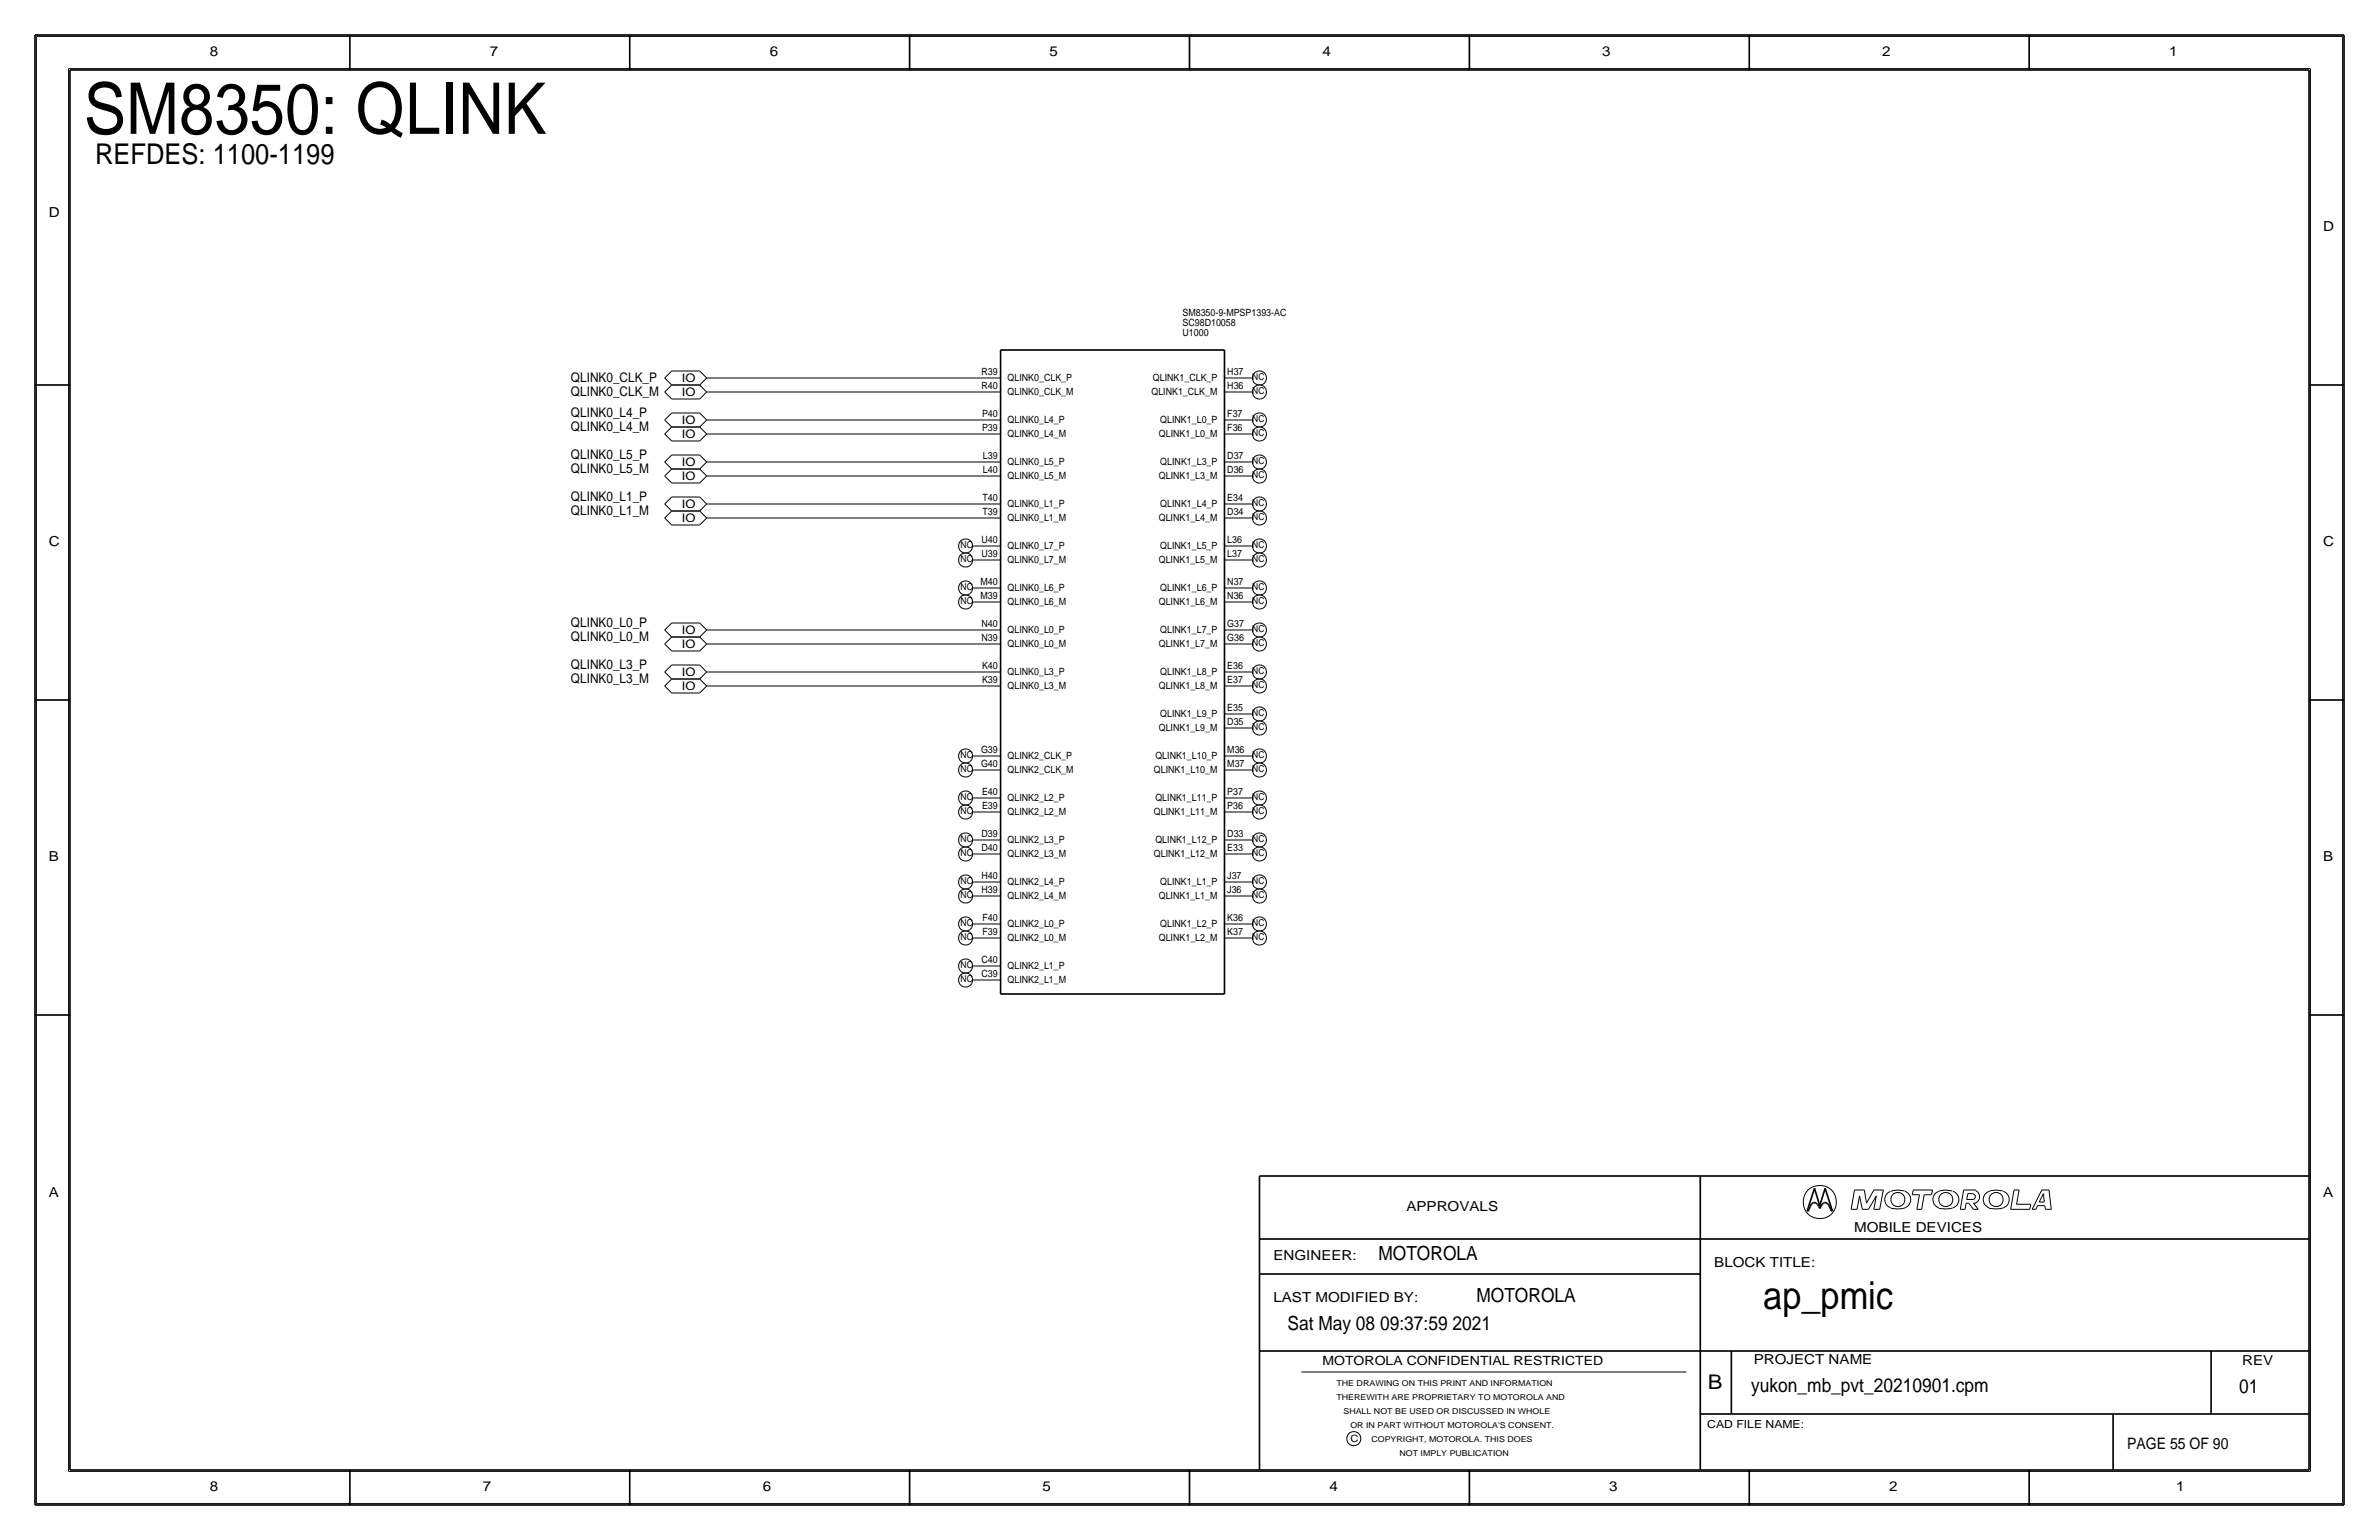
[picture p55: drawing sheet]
<svg xmlns="http://www.w3.org/2000/svg" width="432mm" height="279mm" viewBox="0 0 432 279" stroke-linecap="round" stroke-linejoin="round" font-family="sans-serif">
<defs><g id="words">
<text font-size="12.9" x="15.2" y="24.3">SM8350: QLINK</text>
<text font-size="7" x="320" y="237.5">ap_pmic</text>
<text font-size="5.2" x="17.3" y="29.8">REFDES: 1100-1199</text>
<text font-size="3.7" x="310" y="252.1">B</text>
<g font-size="3.5">
<text x="250.2" y="228.6">MOTOROLA</text>
<text x="268" y="236.2">MOTOROLA</text>
<text x="233.7" y="241.3">Sat May 08 09:37:59 2021</text>
<text x="317.9" y="252.6">yukon_mb_pvt_20210901.cpm</text>
<text x="406.4" y="252.7">01</text>
</g>
<text font-size="2.9" x="386.1" y="262.9">PAGE 55 OF 90</text>
<g font-size="2.5">
<text x="38.1" y="10.2">8</text>
<text x="88.9" y="10.2">7</text>
<text x="139.7" y="10.2">6</text>
<text x="190.5" y="10.2">5</text>
<text x="240" y="10.2">4</text>
<text x="290.8" y="10.2">3</text>
<text x="341.6" y="10.2">2</text>
<text x="393.7" y="10.2">1</text>
<text x="8.9" y="39.4">D</text>
<text x="421.6" y="41.9">D</text>
<text x="8.9" y="99.1">C</text>
<text x="421.6" y="99.1">C</text>
<text x="8.9" y="156.2">B</text>
<text x="421.6" y="156.2">B</text>
<text x="8.9" y="217.2">A</text>
<text x="255.3" y="219.7">APPROVALS</text>
<text x="421.6" y="217.2">A</text>
<text x="336.5" y="223.5">MOBILE DEVICES</text>
<text x="231.1" y="228.6">ENGINEER:</text>
<text x="311.1" y="229.9">BLOCK TITLE:</text>
<text x="231.1" y="236.2">LAST MODIFIED BY:</text>
<text x="318.3" y="247.5">PROJECT NAME</text>
<text x="407" y="247.6">REV</text>
<text x="38.1" y="270.5">8</text>
<text x="87.6" y="270.5">7</text>
<text x="138.4" y="270.5">6</text>
<text x="189.2" y="270.5">5</text>
<text x="241.3" y="270.5">4</text>
<text x="292.1" y="270.5">3</text>
<text x="342.9" y="270.5">2</text>
<text x="395" y="270.5">1</text>
</g>
<g font-size="2.4">
<text x="103.6" y="69.3">QLINK0_CLK_P</text>
<text x="103.6" y="71.9">QLINK0_CLK_M</text>
<text x="103.6" y="75.7">QLINK0_L4_P</text>
<text x="103.6" y="83.3">QLINK0_L5_P</text>
<text x="103.6" y="78.2">QLINK0_L4_M</text>
<text x="103.6" y="85.9">QLINK0_L5_M</text>
<text x="103.6" y="90.9">QLINK0_L1_P</text>
<text x="103.6" y="93.5">QLINK0_L1_M</text>
<text x="103.6" y="113.8">QLINK0_L0_P</text>
<text x="103.6" y="116.3">QLINK0_L0_M</text>
<text x="103.6" y="121.4">QLINK0_L3_P</text>
<text x="103.6" y="124">QLINK0_L3_M</text>
</g>
<text font-size="2.3" x="240" y="247.6">MOTOROLA CONFIDENTIAL RESTRICTED</text>
<g font-size="2.1">
<text x="123.8" y="71.8">IO</text>
<text x="123.8" y="69.3">IO</text>
<text x="123.8" y="76.9">IO</text>
<text x="123.8" y="79.5">IO</text>
<text x="123.8" y="87.1">IO</text>
<text x="123.8" y="84.5">IO</text>
<text x="123.8" y="94.7">IO</text>
<text x="123.8" y="92.2">IO</text>
<text x="123.8" y="117.6">IO</text>
<text x="123.8" y="115">IO</text>
<text x="123.8" y="125.2">IO</text>
<text x="123.8" y="122.6">IO</text>
</g>
<text font-size="2" x="309.9" y="259.1">CAD FILE NAME:</text>
<g font-size="1.8">
<text x="214.6" y="57.3">SM8350-9-MPSP1393-AC</text>
<text x="214.6" y="59.1">SC98D10058</text>
<text x="214.6" y="61">U1000</text>
<text x="178.2" y="70.6">R40</text>
<text x="178.2" y="68.1">R39</text>
<text x="182.9" y="69.2">QLINK0_CLK_P</text>
<text x="182.9" y="71.7">QLINK0_CLK_M</text>
<text x="209" y="71.7">QLINK1_CLK_M</text>
<text x="209.3" y="69.2">QLINK1_CLK_P</text>
<text x="222.8" y="70.6">H36</text>
<text x="222.8" y="68.1">H37</text>
<text x="178.2" y="75.7">P40</text>
<text x="182.9" y="76.8">QLINK0_L4_P</text>
<text x="210.6" y="76.8">QLINK1_L0_P</text>
<text x="222.8" y="75.7">F37</text>
<text x="178.2" y="78.2">P39</text>
<text x="178.4" y="83.3">L39</text>
<text x="182.9" y="79.3">QLINK0_L4_M</text>
<text x="210.3" y="79.3">QLINK1_L0_M</text>
<text x="222.8" y="78.2">F36</text>
<text x="222.8" y="83.3">D37</text>
<text x="178.4" y="85.9">L40</text>
<text x="182.9" y="84.4">QLINK0_L5_P</text>
<text x="182.9" y="87">QLINK0_L5_M</text>
<text x="210.3" y="87">QLINK1_L3_M</text>
<text x="210.6" y="84.4">QLINK1_L3_P</text>
<text x="222.8" y="85.8">D36</text>
<text x="178.3" y="93.5">T39</text>
<text x="178.3" y="90.9">T40</text>
<text x="182.9" y="92.1">QLINK0_L1_P</text>
<text x="182.9" y="94.6">QLINK0_L1_M</text>
<text x="210.3" y="94.6">QLINK1_L4_M</text>
<text x="210.6" y="92">QLINK1_L4_P</text>
<text x="222.8" y="93.5">D34</text>
<text x="222.8" y="90.9">E34</text>
<text x="178.2" y="101.1">U39</text>
<text x="178.2" y="98.6">U40</text>
<text x="182.9" y="99.7">QLINK0_L7_P</text>
<text x="210.6" y="99.7">QLINK1_L5_P</text>
<text x="222.8" y="101.1">L37</text>
<text x="222.8" y="98.5">L36</text>
<text x="178" y="106.2">M40</text>
<text x="182.9" y="102.2">QLINK0_L7_M</text>
<text x="182.9" y="107.3">QLINK0_L6_P</text>
<text x="210.3" y="102.2">QLINK1_L5_M</text>
<text x="210.6" y="107.3">QLINK1_L6_P</text>
<text x="222.8" y="106.2">N37</text>
<text x="178" y="108.7">M39</text>
<text x="178.2" y="113.8">N40</text>
<text x="182.9" y="109.8">QLINK0_L6_M</text>
<text x="210.3" y="109.8">QLINK1_L6_M</text>
<text x="222.8" y="108.7">N36</text>
<text x="222.8" y="113.8">G37</text>
<text x="178.2" y="116.3">N39</text>
<text x="182.9" y="114.9">QLINK0_L0_P</text>
<text x="182.9" y="117.5">QLINK0_L0_M</text>
<text x="210.3" y="117.5">QLINK1_L7_M</text>
<text x="210.6" y="114.9">QLINK1_L7_P</text>
<text x="222.8" y="116.3">G36</text>
<text x="178.2" y="124">K39</text>
<text x="178.2" y="121.4">K40</text>
<text x="182.9" y="122.5">QLINK0_L3_P</text>
<text x="182.9" y="125.1">QLINK0_L3_M</text>
<text x="210.3" y="125.1">QLINK1_L8_M</text>
<text x="210.6" y="122.5">QLINK1_L8_P</text>
<text x="222.8" y="123.9">E37</text>
<text x="222.8" y="121.4">E36</text>
<text x="210.6" y="130.2">QLINK1_L9_P</text>
<text x="222.8" y="131.6">D35</text>
<text x="222.8" y="129">E35</text>
<text x="178.1" y="136.6">G39</text>
<text x="182.9" y="137.8">QLINK2_CLK_P</text>
<text x="209.7" y="137.8">QLINK1_L10_P</text>
<text x="210.3" y="132.7">QLINK1_L9_M</text>
<text x="222.8" y="136.7">M36</text>
<text x="178.1" y="139.2">G40</text>
<text x="182.9" y="140.3">QLINK2_CLK_M</text>
<text x="209.4" y="140.3">QLINK1_L10_M</text>
<text x="222.8" y="139.2">M37</text>
<text x="178.2" y="146.8">E39</text>
<text x="178.2" y="144.3">E40</text>
<text x="182.9" y="145.4">QLINK2_L2_P</text>
<text x="182.9" y="147.9">QLINK2_L2_M</text>
<text x="209.4" y="147.9">QLINK1_L11_M</text>
<text x="209.7" y="145.4">QLINK1_L11_P</text>
<text x="222.8" y="146.8">P36</text>
<text x="222.8" y="144.3">P37</text>
<text x="178.2" y="154.4">D40</text>
<text x="178.2" y="151.8">D39</text>
<text x="182.9" y="153">QLINK2_L3_P</text>
<text x="182.9" y="155.5">QLINK2_L3_M</text>
<text x="209.4" y="155.5">QLINK1_L12_M</text>
<text x="209.7" y="153">QLINK1_L12_P</text>
<text x="222.8" y="154.4">E33</text>
<text x="222.8" y="151.8">D33</text>
<text x="178.2" y="162">H39</text>
<text x="178.2" y="159.5">H40</text>
<text x="182.9" y="160.6">QLINK2_L4_P</text>
<text x="210.6" y="160.6">QLINK1_L1_P</text>
<text x="222.8" y="159.5">J37</text>
<text x="178.3" y="167.1">F40</text>
<text x="182.9" y="163.1">QLINK2_L4_M</text>
<text x="210.3" y="163.1">QLINK1_L1_M</text>
<text x="222.8" y="162">J36</text>
<text x="222.8" y="167.1">K36</text>
<text x="178.3" y="169.6">F39</text>
<text x="182.9" y="168.2">QLINK2_L0_P</text>
<text x="182.9" y="170.7">QLINK2_L0_M</text>
<text x="210.3" y="170.7">QLINK1_L2_M</text>
<text x="210.6" y="168.2">QLINK1_L2_P</text>
<text x="222.8" y="169.6">K37</text>
<text x="178.2" y="177.2">C39</text>
<text x="178.2" y="174.7">C40</text>
<text x="182.9" y="175.8">QLINK2_L1_P</text>
<text x="182.9" y="178.4">QLINK2_L1_M</text>
<text x="245.1" y="261.6">C</text>
</g>
<g font-size="1.7">
<text x="227.3" y="71.5">NC</text>
<text x="227.3" y="69">NC</text>
<text x="227.3" y="76.6">NC</text>
<text x="227.3" y="79.1">NC</text>
<text x="227.3" y="86.8">NC</text>
<text x="227.3" y="84.2">NC</text>
<text x="227.3" y="94.4">NC</text>
<text x="227.3" y="91.8">NC</text>
<text x="174.3" y="99.5">NC</text>
<text x="227.3" y="99.5">NC</text>
<text x="174.3" y="107.1">NC</text>
<text x="174.3" y="102">NC</text>
<text x="227.3" y="107.1">NC</text>
<text x="227.3" y="102">NC</text>
<text x="174.3" y="109.6">NC</text>
<text x="227.3" y="109.6">NC</text>
<text x="227.3" y="117.2">NC</text>
<text x="227.3" y="114.7">NC</text>
<text x="227.3" y="124.9">NC</text>
<text x="227.3" y="122.3">NC</text>
<text x="227.3" y="129.9">NC</text>
<text x="174.3" y="137.6">NC</text>
<text x="227.3" y="137.6">NC</text>
<text x="227.3" y="132.5">NC</text>
<text x="174.3" y="140.1">NC</text>
<text x="227.3" y="140.1">NC</text>
<text x="174.3" y="147.7">NC</text>
<text x="174.3" y="145.2">NC</text>
<text x="227.3" y="147.7">NC</text>
<text x="227.3" y="145.2">NC</text>
<text x="174.3" y="155.3">NC</text>
<text x="174.3" y="152.8">NC</text>
<text x="227.3" y="155.3">NC</text>
<text x="227.3" y="152.8">NC</text>
<text x="174.3" y="160.4">NC</text>
<text x="227.3" y="160.4">NC</text>
<text x="174.3" y="163">NC</text>
<text x="227.3" y="163">NC</text>
<text x="174.3" y="170.6">NC</text>
<text x="174.3" y="168">NC</text>
<text x="227.3" y="170.6">NC</text>
<text x="227.3" y="168">NC</text>
<text x="174.3" y="175.7">NC</text>
<text x="174.3" y="178.2">NC</text>
</g>
<g font-size="1.5">
<text x="242.6" y="251.5">THE DRAWING ON THIS PRINT AND INFORMATION</text>
<text x="242.6" y="254">THEREWITH ARE PROPRIETARY TO MOTOROLA AND</text>
<text x="243.8" y="256.5">SHALL NOT BE USED OR DISCUSSED IN WHOLE</text>
<text x="245.1" y="259.1">OR IN PART WITHOUT MOTOROLA'S CONSENT.</text>
<text x="248.9" y="261.6">COPYRIGHT, MOTOROLA. THIS DOES</text>
<text x="254" y="264.2">NOT IMPLY PUBLICATION</text>
</g>
</g></defs>
<!-- layer: Nets -->
<path d="M129.5 71.1h49.6zM129.5 68.6h49.6zM129.5 78.7h49.6zM129.5 76.2h49.6zM129.5 94h49.6zM129.5 91.4h49.6zM129.5 86.4h49.6zM129.5 83.8h49.6zM129.5 116.8h49.6zM129.5 114.3h49.6zM129.5 124.5h49.6zM129.5 121.9h49.6z" fill="none" stroke="#000" stroke-width=".18"/>
<!-- layer: Components -->
<g fill="none" stroke="#000" stroke-width=".18">
<path d="M120.6 76.2l1.3 1.3zM120.6 78.7l1.3 1.3zM120.6 71.1l1.3 1.3zM120.6 68.6l1.3 1.3zM121.9 77.5h5.1zM121.9 74.9h5.1zM121.9 72.4h5.1zM121.9 69.8h5.1zM121.9 67.3h5.1zM121.9 74.9l-1.2 1.3zM121.9 77.5l-1.2 1.2zM121.9 69.8l-1.2 1.3z"/>
<path d="M121.9 67.3l-1.2 1.3zM127 74.9l1.3 1.3zM127 77.5l1.3 1.2zM127 69.8l1.3 1.3zM127 67.3l1.3 1.3zM128.3 76.2h1.2zM128.3 76.2l-1.3 1.3zM128.3 78.7h1.2zM128.3 78.7l-1.3 1.3zM128.3 71.1h1.2zM128.3 71.1l-1.3 1.3zM128.3 68.6h1.2z"/>
<path d="M128.3 68.6l-1.3 1.3zM179.1 76.2h2.5zM179.1 78.7h2.5zM179.1 68.6h2.5zM179.1 71.1h2.5zM222.3 76.2h2.5zM222.3 78.7h2.5zM222.3 68.6h2.5zM222.3 71.1h2.5zM224.8 78.7h2.5zM224.8 76.2h2.5zM224.8 71.1h2.5z"/>
<path d="M224.8 68.6h2.5zM120.6 94l1.3 1.3zM120.6 91.4l1.3 1.3zM120.6 86.4l1.3 1.2zM120.6 83.8l1.3 1.3zM121.9 95.2h5.1zM121.9 92.7h5.1zM121.9 90.2h5.1zM121.9 87.6h5.1zM121.9 85.1h5.1zM121.9 82.5h5.1zM121.9 80h5.1z"/>
<path d="M121.9 92.7l-1.2 1.3zM121.9 90.2l-1.2 1.2zM121.9 85.1l-1.2 1.3zM121.9 82.5l-1.2 1.3zM127 92.7l1.3 1.3zM127 90.2l1.3 1.2zM127 85.1l1.3 1.3zM127 82.5l1.3 1.3zM128.3 94h1.2zM128.3 94l-1.3 1.3zM128.3 91.4h1.2zM128.3 91.4l-1.3 1.3z"/>
<path d="M128.3 86.4h1.2zM128.3 86.4l-1.3 1.2zM128.3 83.8h1.2zM128.3 83.8l-1.3 1.3zM176.5 99.1h2.6zM179.1 99.1h2.5zM179.1 83.8h2.5zM179.1 86.4h2.5zM179.1 91.4h2.5zM179.1 94h2.5zM222.3 99.1h2.5zM222.3 91.4h2.5z"/>
<path d="M222.3 94h2.5zM222.3 83.8h2.5zM222.3 86.4h2.5zM224.8 99.1h2.5zM224.8 94h2.5zM224.8 91.4h2.5zM224.8 86.4h2.5zM224.8 83.8h2.5zM120.6 116.8l1.3 1.3zM120.6 114.3l1.3 1.3zM121.9 118.1h5.1zM121.9 115.6h5.1z"/>
<path d="M121.9 113h5.1zM121.9 115.6l-1.2 1.2zM121.9 113l-1.2 1.3zM127 115.6l1.3 1.2zM127 113l1.3 1.3zM128.3 116.8h1.2zM128.3 116.8l-1.3 1.3zM128.3 114.3h1.2zM128.3 114.3l-1.3 1.3zM176.5 109.2h2.6zM176.5 106.7h2.6zM176.5 101.6h2.6z"/>
<path d="M179.1 101.6h2.5zM179.1 106.7h2.5zM179.1 109.2h2.5zM179.1 114.3h2.5zM179.1 116.8h2.5zM222.3 114.3h2.5zM222.3 116.8h2.5zM222.3 106.7h2.5zM222.3 109.2h2.5zM222.3 101.6h2.5zM224.8 116.8h2.5zM224.8 114.3h2.5z"/>
<path d="M224.8 109.2h2.5zM224.8 106.7h2.5zM224.8 101.6h2.5zM120.6 124.5l1.3 1.2zM120.6 121.9l1.3 1.3zM121.9 125.7h5.1zM121.9 123.2h5.1zM121.9 120.7h5.1zM121.9 123.2l-1.2 1.3zM121.9 120.7l-1.2 1.2zM127 123.2l1.3 1.3zM127 120.7l1.3 1.2z"/>
<path d="M128.3 124.5h1.2zM128.3 124.5l-1.3 1.2zM128.3 121.9h1.2zM128.3 121.9l-1.3 1.3zM176.5 139.7h2.6zM176.5 137.2h2.6zM179.1 137.2h2.5zM179.1 139.7h2.5zM179.1 121.9h2.5zM179.1 124.5h2.5zM222.3 129.5h2.5zM222.3 132.1h2.5z"/>
<path d="M222.3 121.9h2.5zM222.3 124.5h2.5zM222.3 137.2h2.5zM222.3 139.7h2.5zM224.8 139.7h2.5zM224.8 137.2h2.5zM224.8 132.1h2.5zM224.8 129.5h2.5zM224.8 124.5h2.5zM224.8 121.9h2.5zM176.5 154.9h2.6zM176.5 152.4h2.6z"/>
<path d="M176.5 147.3h2.6zM176.5 144.8h2.6zM179.1 152.4h2.5zM179.1 154.9h2.5zM179.1 144.8h2.5zM179.1 147.3h2.5zM222.3 152.4h2.5zM222.3 154.9h2.5zM222.3 144.8h2.5zM222.3 147.3h2.5zM224.8 154.9h2.5zM224.8 152.4h2.5z"/>
<path d="M224.8 147.3h2.5zM224.8 144.8h2.5zM176.5 175.3h2.6zM176.5 170.2h2.6zM176.5 167.6h2.6zM176.5 162.6h2.6zM176.5 160h2.6zM176.5 177.8h2.6zM179.1 160h2.5zM179.1 162.6h2.5zM179.1 175.3h2.5zM179.1 177.8h2.5z"/>
<path d="M179.1 167.6h2.5zM179.1 170.2h2.5zM222.3 167.6h2.5zM222.3 170.2h2.5zM222.3 160h2.5zM222.3 162.6h2.5zM224.8 170.2h2.5zM224.8 167.6h2.5zM224.8 162.6h2.5zM224.8 160h2.5z"/>
<circle cx="228.6" cy="68.6" r="1.28"/>
<circle cx="228.6" cy="71.1" r="1.28"/>
<circle cx="228.6" cy="78.8" r="1.28"/>
<circle cx="228.6" cy="76.2" r="1.28"/>
<circle cx="175.3" cy="99.1" r="1.28"/>
<circle cx="228.6" cy="91.5" r="1.28"/>
<circle cx="228.6" cy="94" r="1.28"/>
<circle cx="228.6" cy="99.1" r="1.28"/>
<circle cx="228.6" cy="86.4" r="1.28"/>
<circle cx="228.6" cy="83.8" r="1.28"/>
<circle cx="175.3" cy="109.2" r="1.28"/>
<circle cx="175.3" cy="106.7" r="1.28"/>
<circle cx="175.3" cy="101.6" r="1.28"/>
<circle cx="228.6" cy="106.7" r="1.28"/>
<circle cx="228.6" cy="114.3" r="1.28"/>
<circle cx="228.6" cy="109.2" r="1.28"/>
<circle cx="228.6" cy="116.9" r="1.28"/>
<circle cx="228.6" cy="101.6" r="1.28"/>
<circle cx="175.3" cy="139.7" r="1.28"/>
<circle cx="175.3" cy="137.2" r="1.28"/>
<circle cx="228.6" cy="129.6" r="1.28"/>
<circle cx="228.6" cy="139.7" r="1.28"/>
<circle cx="228.6" cy="137.2" r="1.28"/>
<circle cx="228.6" cy="132.1" r="1.28"/>
<circle cx="228.6" cy="121.9" r="1.28"/>
<circle cx="228.6" cy="124.5" r="1.28"/>
<circle cx="175.3" cy="147.3" r="1.28"/>
<circle cx="175.3" cy="152.4" r="1.28"/>
<circle cx="175.3" cy="144.8" r="1.28"/>
<circle cx="175.3" cy="155" r="1.28"/>
<circle cx="228.6" cy="147.3" r="1.28"/>
<circle cx="228.6" cy="152.4" r="1.28"/>
<circle cx="228.6" cy="144.8" r="1.28"/>
<circle cx="228.6" cy="155" r="1.28"/>
<circle cx="175.3" cy="170.2" r="1.28"/>
<circle cx="175.3" cy="162.6" r="1.28"/>
<circle cx="175.3" cy="177.8" r="1.28"/>
<circle cx="175.3" cy="175.3" r="1.28"/>
<circle cx="175.3" cy="167.7" r="1.28"/>
<circle cx="175.3" cy="160" r="1.28"/>
<circle cx="228.6" cy="170.2" r="1.28"/>
<circle cx="228.6" cy="167.7" r="1.28"/>
<circle cx="228.6" cy="162.6" r="1.28"/>
<circle cx="228.6" cy="160" r="1.28"/>
</g>
<path d="M181.6 63.5h40.6zM181.6 63.5v116.8zM222.2 63.5v116.8zM181.6 180.3h40.6z" fill="none" stroke="#000" stroke-width=".3"/>
<!-- layer: Page Border and Title Block -->
<g fill="none" stroke="#000" stroke-width=".3">
<path d="M6.3 6.4v266.7zM6.4 6.4h419zM12.7 12.7h406.4zM12.7 12.7v254zM63.5 6.4v6.3zM114.3 6.4v6.3zM165.1 6.4v6.3zM215.9 6.3v6.4zM266.7 6.4v6.3zM317.5 6.4v6.3zM368.3 6.4v6.3zM419.1 12.7v254z"/>
<path d="M425.4 6.4v266.7zM6.3 69.8h6.4zM419.1 69.8h6.3zM6.3 127h6.4zM419.1 127h6.3zM6.3 184.1h6.4zM419.1 184.1h6.3zM228.6 213.4v53.3zM228.6 213.4h190.5zM308.6 213.4v53.3zM328 219.7h.2zM328.4 219.4l-.2 .3z"/>
<path d="M328.6 218.8l-.2 .6zM328.8 218.5l-.2 .3zM329 218.3l.2-.1zM329 218.3l-.2 .2zM329.2 218.2h.2zM329.3 215.6l-1.3 4.1zM329.3 215.6l1 3.1zM329.4 218.2l.2 .1zM329.6 218.3l.3 .2zM329.9 218.5l.2 .3zM330.1 218.8l.2 .5zM330.5 218.8l-.2 .5z"/>
<path d="M330.8 218.5l-.3 .3zM331 218.3l-.2 .2zM331 218.3l.2-.1zM331.2 218.2h.2zM331.3 215.6l1.3 4.1zM331.3 215.6l-1 3.1zM331.4 218.2l.2 .1zM331.6 218.3l.2 .2zM331.8 218.5l.2 .3zM332 218.8l.3 .6zM332.3 219.4l.1 .3zM332.4 219.7h.2z"/>
<path d="M228.6 231.1h80zM228.6 224.8h190.5zM228.6 245.1h190.5zM308.6 256.5h110.5zM314.2 245.1v11.4zM383.5 256.5v10.2zM401.3 245.1v11.4zM6.4 273h419zM12.7 266.7h406.4zM63.5 266.7v6.4zM114.3 266.7v6.4zM165.1 266.7v6.4z"/>
<path d="M215.9 266.7v6.3zM266.7 266.7v6.4zM317.5 266.7v6.4zM368.3 266.7v6.4z"/>
</g>
<g fill="none" stroke="#000" stroke-width=".18">
<path d="M6.6 6.6h418.6zM6.6 6.6v266.2zM12.4 12.4v254.6zM12.4 12.4h407zM419.4 12.4v254.6zM425.2 6.6v266.2zM336 219.4h1.1zM336.6 215.9h1.8zM336.6 215.9l-.6 3.5zM337.5 217l-.4 2.4zM337.5 217l.5 2.4zM338 219.4h1.1z"/>
<path d="M338.4 215.9l.4 2.4zM340.1 219.4h1.1zM340.1 215.9h1.7zM340.1 215.9l-1.3 2.4zM340.6 217l-1.5 2.4zM340.6 217l-.5 2.4zM341.8 215.9l-.6 3.5zM343.1 216.2a1.6 1.6 0 0 0-1 1.5 1.6 1.6 0 0 0 1.1 1.5M345.7 216.1h-.2a4 4 0 0 0-2.3 .1M345.7 216.2a1.59 1.59 0 0 1 1.1 1.5 1.59 1.59 0 0 1-1.1 1.5 5.1 5.1 0 0 1-2.5 0M347.1 216.8h1.3zM347.3 215.9l-.2 .9z"/>
<path d="M347.3 215.9h3.5zM347.9 219.4h.9zM348.4 216.8l-.5 2.6zM349.2 216.8l-.4 2.6zM349.2 216.8h1.4zM350.8 215.9l-.2 .9zM354.4 216.1a3.1 3.1 0 0 0-3.3 .7 1.62 1.62 0 0 0 .8 2.4M354.4 219.2a5.1 5.1 0 0 1-2.5 0M354.5 216.2a1.59 1.59 0 0 1 1 1.5 1.59 1.59 0 0 1-1 1.5M355.8 219.4h.9zM356.4 215.9h2.2zM356.4 215.9l-.6 3.5z"/>
<path d="M356.9 218.3l-.2 1.1zM356.9 218.3h.4zM357 217.6h1.2zM357.2 216.6l-.2 1zM357.2 216.6h1zM357.3 218.3l.9 1.1zM358.1 216.7a.5 .5 0 0 1 .4 .4 .5 .5 0 0 1-.4 .5M358.2 218.3l.9 1.1zM358.2 218.3h.4zM358.2 219.4h.9zM358.5 216a1.24 1.24 0 0 1 .8 1.1 1.24 1.24 0 0 1-.8 1.2M363.5 216.1a3.1 3.1 0 0 0-3.3 .7 1.62 1.62 0 0 0 .8 2.4"/>
<path d="M363.6 219.2a5.1 5.1 0 0 1-2.6 0M363.6 216.2a1.59 1.59 0 0 1 1.1 1.5 1.59 1.59 0 0 1-1.1 1.5M364.9 219.4h3.5zM365.6 215.9l-.7 3.5zM365.6 215.9h.9zM366 218.5h2.6zM366.5 215.9l-.5 2.6zM368.6 218.5l-.2 .9zM368.9 219.4h.6zM369.8 218.7h1.3zM369.8 218.7l-.3 .7zM370.1 218.1h.9z"/>
<path d="M370.6 215.9l-1.7 3.5zM370.6 215.9h1.3zM370.9 216.6l-.8 1.5zM370.9 216.6l.1 1.5zM371.1 218.7l.1 .7zM371.2 219.4h1.1zM371.9 215.9l.4 3.5zM236.2 248.9h69.9zM6.6 272.8h418.6zM12.4 267h407z"/>
<circle cx="330.3" cy="218.1" r="3"/>
<circle cx="344.5" cy="217.6" r="1.28"/>
<circle cx="353.2" cy="217.6" r="1.28"/>
<circle cx="362.3" cy="217.6" r="1.28"/>
<circle cx="245.7" cy="261" r="1.28"/>
</g>
<use href="#words"/>
</svg>
